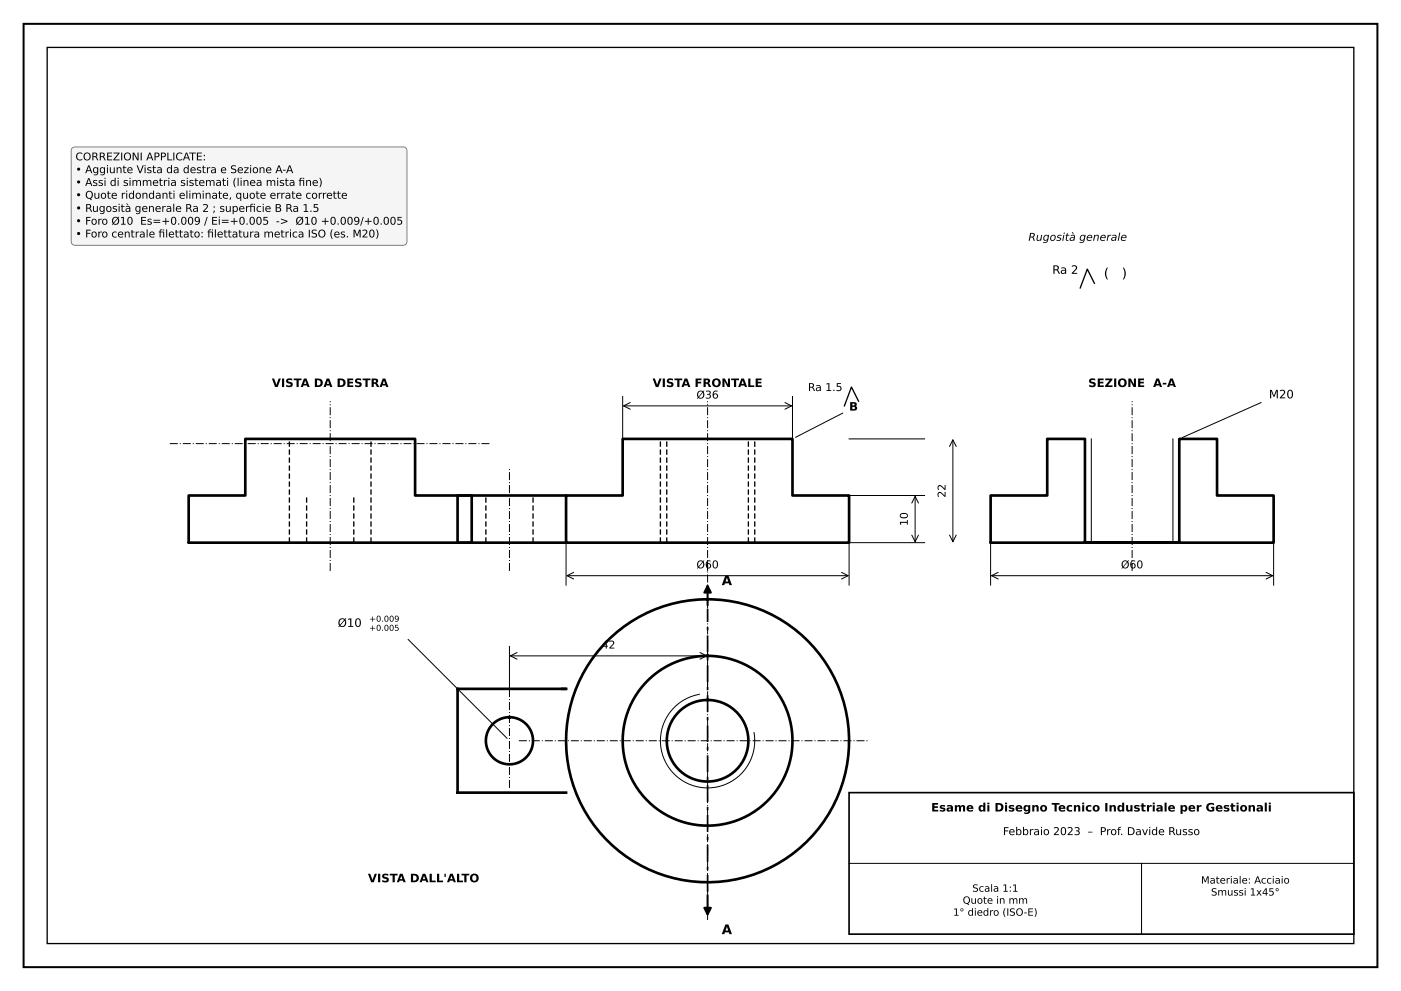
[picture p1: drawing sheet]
<svg xmlns="http://www.w3.org/2000/svg" width="297mm" height="210mm" viewBox="0 0 297 210" stroke-linecap="round" stroke-linejoin="round" font-family="sans-serif">
<defs><g id="words">
<g font-size="2.8">
<text x="233.9" y="58.9">(</text>
<text x="237.7" y="58.9">)</text>
<text x="153" y="124">A</text>
<text x="153" y="198">A</text>
</g>
<g font-size="2.5">
<text x="223" y="58">Ra 2</text>
<text x="57.6" y="82">VISTA DA DESTRA</text>
<text x="138.3" y="82">VISTA FRONTALE</text>
<text x="230.6" y="82">SEZIONE A-A</text>
<text x="180" y="87">B</text>
<text x="268.9" y="84.4">M20</text>
<text x="71.6" y="132.9">Ø10</text>
<text x="197.3" y="172">Esame di Disegno Tecnico Industriale per Gestionali</text>
<text x="78" y="187">VISTA DALL'ALTO</text>
</g>
<g font-size="2.3">
<text x="16" y="34">CORREZIONI APPLICATE:</text>
<text x="16" y="36.7">• Aggiunte Vista da destra e Sezione A-A</text>
<text x="16" y="39.4">• Assi di simmetria sistemati (linea mista fne)</text>
<text x="63.3" y="39.4">i</text>
<text x="16" y="42.1">• Quote ridondanti eliminate, quote errate corrette</text>
<text x="16" y="44.9">• Rugosità generale Ra 2 ; superfcie B Ra 1.5</text>
<text x="16" y="47.6">• Foro Ø10 Es=+0.009 / Ei=+0.005 -&gt; Ø10 +0.009/+0.005</text>
<text x="52.8" y="44.9">i</text>
<text x="16" y="50.3">• Foro centrale flettato: flettatura metrica ISO (es. M20)</text>
<text x="33.6" y="50.3">i</text>
<text x="43.9" y="50.3">i</text>
<text x="217.9" y="51">Rugosità generale</text>
<text x="171.2" y="82.9">Ra 1.5</text>
<text x="147.6" y="84.5">Ø36</text>
<text x="200.4" y="105.5" transform="rotate(-90 200.4 105.5)">22</text>
<text x="192.4" y="111.5" transform="rotate(-90 192.4 111.5)">10</text>
<text x="147.6" y="120.5">Ø60</text>
<text x="237.6" y="120.5">Ø60</text>
<text x="127.5" y="137.5">42</text>
<text x="212.6" y="177">Febbraio 2023 – Prof. Davide Russo</text>
</g>
<g font-size="2.1">
<text x="204" y="191.6">Quote in mm</text>
<text x="206.1" y="189">Scala 1:1</text>
<text x="254.5" y="187.3">Materiale: Acciaio</text>
<text x="256.7" y="189.8">Smussi 1x45°</text>
<text x="202" y="194.1">1° diedro (ISO-E)</text>
</g>
<g font-size="1.7">
<text x="78.3" y="131.8">+0.009</text>
<text x="78.3" y="133.7">+0.005</text>
</g>
</g></defs>
<path d="M5 5.1h286.9v199.9h-286.9zM150 124.2v4.1M150 189.7v4.1" fill="none" stroke="#000" stroke-width=".42"/>
<path d="M10 10.1h276.9v189.9h-276.9zM231.9 60l-1.5-3-1.5 4M182 85l-1.5-3-1.5 4" fill="none" stroke="#000" stroke-width=".28"/>
<path d="M180 168h106.9v30h-106.9z" fill="none" stroke="#000" stroke-width=".35"/>
<g fill="none" stroke="#000" stroke-width=".56">
<path d="M40 105h12v-12h36v12h12v10h-60zM120 105h12v-12h36v12h12v10h-60zM120 105h-23v10h23M209.9 105h12v-12h8v22h20v-22h8v12h12v10h-60zM120 146h-23v22h23"/>
<circle cx="108" cy="157" r="5"/>
<circle cx="150" cy="157" r="30"/>
<circle cx="150" cy="157" r="8.6"/>
<circle cx="150" cy="157" r="18"/>
</g>
<path d="M61.3 115v-22M65 115v-10M75 115v-10M78.6 115v-22M103 115v-10M113 115v-10M140 115v-22M141.3 115v-22M158.6 115v-22M160 115v-22" fill="none" stroke="#000" stroke-width=".28" stroke-dasharray="1.1 .6" stroke-linecap="butt"/>
<path d="M36 94h68M70 121v-36M108 121v-22M150 121v-36M239.9 121v-36M110 157h74M108 167v-20M150 195v-76" fill="none" stroke="#000" stroke-width=".21" stroke-dasharray="1.7 .4 .2 .4" stroke-linecap="butt"/>
<g fill="none" stroke="#000" stroke-width=".21">
<path d="M132 84v9M132.2 86h35.6M133.6 85.3l-1.4 .7 1.4 .7M166.3 85.3l1.5 .7-1.5 .7M168 84v9M178.6 87.6l-10 5.1M180 93h16M201.2 94.6l.7-1.4 .8 1.4M201.9 93.2v21.6M231.3 93v22M248.6 93v22M267.3 85.3l-16.7 7.4"/>
<path d="M120 115v9M180 105h16M193.2 113.4l.8 1.4 .7-1.4M193.2 106.6l.8-1.4 .7 1.4M194 105.2v9.6M196 115h-16v9M201.2 113.4l.7 1.4 .8-1.4M209.9 115v9M269.9 115v9M86.5 135.5l21 21M108 137v10M108.2 139h41.6"/>
<path d="M109.6 138.3l-1.4 .7 1.4 .7M120.2 122h59.6M121.6 121.3l-1.4 .7 1.4 .7M148.4 138.3l1.4 .7-1.4 .7M150 137v9M178.3 121.3l1.5 .7-1.5 .7M210.1 122h59.6M211.6 121.3l-1.5 .7 1.5 .7M268.3 121.3l1.4 .7-1.4 .7M148.2 147.2a10 10 0 0 0-8.1 11.6 10 10 0 0 0 11.6 8.1 10 10 0 0 0 8.1-11.6M180 183h106.9M241.9 183v15"/>
</g>
<path d="M150 189v-60" fill="none" stroke="#000" stroke-width=".35" stroke-dasharray="3.5 1.1 .7 1.1" stroke-linecap="butt"/>
<path d="M150 124.2l.7 1.4h-1.4zM149.3 192.4h1.4l-.7 1.4z" fill="#000" stroke="#000" stroke-width=".42"/>
<path d="M15.3 31.4l.7-.3h69.3a.8 .8 0 0 1 1 .9v19.1a.8 .8 0 0 1-1 .9h-69.3a.8 .8 0 0 1-.9-.9v-19.1z" fill="#f5f5f5" stroke="#808080" stroke-width=".21"/>
<use href="#words"/>
</svg>
